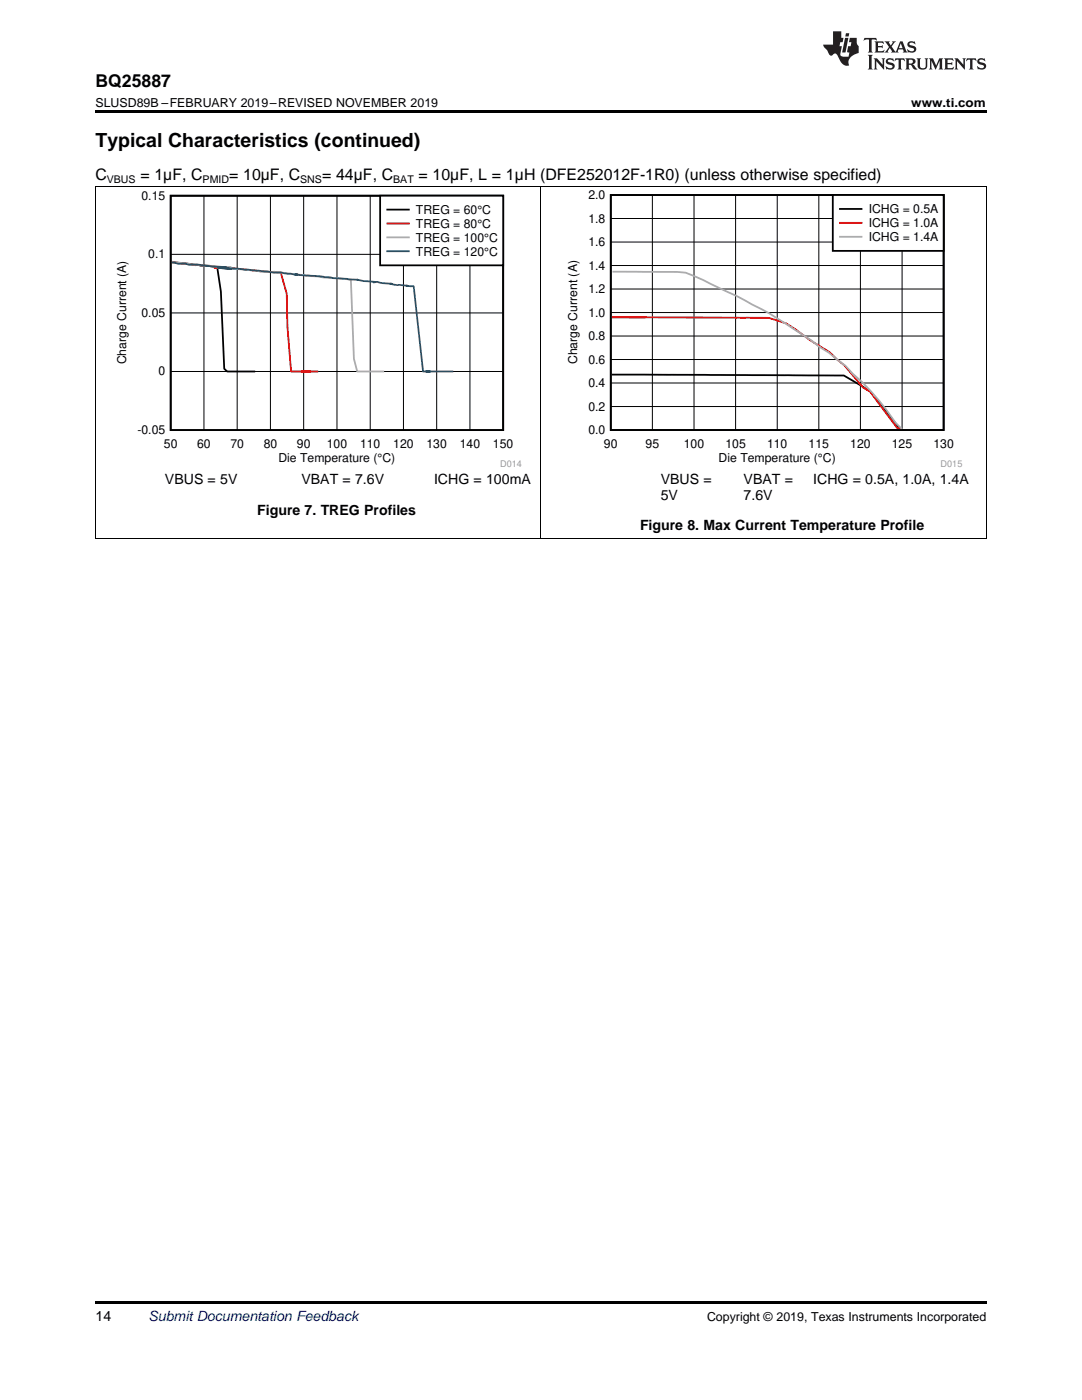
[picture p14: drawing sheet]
<svg xmlns="http://www.w3.org/2000/svg" width="216mm" height="279mm" viewBox="0 0 216 279" stroke-linecap="round" stroke-linejoin="round" font-family="sans-serif">
<defs><g id="words">
<text font-size="3.9" x="19" y="29.3">Typical Characteristics (continued)</text>
<text font-size="3.5" x="19" y="17.3">BQ25887</text>
<g font-size="3.2">
<text x="19" y="36">C</text>
<text x="28" y="36">= 1µF, C</text>
<text x="45.7" y="36">= 10µF, C</text>
<text x="64.3" y="36">= 44µF, C</text>
<text x="83.5" y="36">= 10µF, L = 1µH (DFE252012F-1R0) (unless otherwise specified)</text>
</g>
<g font-size="2.8">
<text x="32.9" y="96.5">VBUS = 5V</text>
<text x="60.1" y="96.5">VBAT = 7.6V</text>
<text x="86.6" y="96.5">ICHG = 100mA</text>
<text x="131.8" y="96.5">VBUS =</text>
<text x="131.8" y="99.7">5V</text>
<text x="148.4" y="96.5">VBAT =</text>
<text x="148.4" y="99.7">7.6V</text>
<text x="162.3" y="96.5">ICHG = 0.5A, 1.0A, 1.4A</text>
<text x="51.3" y="102.9">Figure 7. TREG Profiles</text>
<text x="127.7" y="105.8">Figure 8. Max Current Temperature Profile</text>
<text x="19" y="263.6">14</text>
</g>
<text font-size="2.8" fill="#0000c8" x="29.6" y="263.6">Submit Documentation Feedback</text>
<g font-size="2.5">
<text x="19" y="21.4">SLUSD89B –FEBRUARY 2019–REVISED NOVEMBER 2019</text>
<text x="181.8" y="21.4">www.ti.com</text>
<text x="141.1" y="263.6">Copyright © 2019, Texas Instruments Incorporated</text>
</g>
<g font-size="2.4">
<text x="28.2" y="39.9">0.15</text>
<text x="117.4" y="39.7">2.0</text>
<text x="83" y="42.7">TREG = 60°C</text>
<text x="83" y="45.5">TREG = 80°C</text>
<text x="117.4" y="44.4">1.8</text>
<text x="173.3" y="42.6">ICHG = 0.5A</text>
<text x="173.3" y="45.3">ICHG = 1.0A</text>
<text x="29.6" y="51.6">0.1</text>
<text x="83" y="48.2">TREG = 100°C</text>
<text x="83" y="51">TREG = 120°C</text>
<text x="117.4" y="53.8">1.4</text>
<text x="117.4" y="49.1">1.6</text>
<text x="173.3" y="48.1">ICHG = 1.4A</text>
<text x="117.4" y="58.5">1.2</text>
<text x="28.2" y="63.2">0.05</text>
<text x="117.4" y="63.2">1.0</text>
<text x="117.4" y="67.9">0.8</text>
<text x="25.2" y="72.7" transform="rotate(-90 25.2 72.7)">Charge Current (A)</text>
<text x="31.6" y="74.9">0</text>
<text x="115.2" y="72.7" transform="rotate(-90 115.2 72.7)">Charge Current (A)</text>
<text x="117.4" y="77.2">0.4</text>
<text x="117.4" y="72.5">0.6</text>
<text x="117.4" y="81.9">0.2</text>
<text x="27.4" y="86.6">-0.05</text>
<text x="32.7" y="89.4">50</text>
<text x="39.3" y="89.4">60</text>
<text x="46" y="89.4">70</text>
<text x="52.6" y="89.4">80</text>
<text x="59.2" y="89.4">90</text>
<text x="65.2" y="89.4">100</text>
<text x="71.8" y="89.4">110</text>
<text x="78.5" y="89.4">120</text>
<text x="85.1" y="89.4">130</text>
<text x="91.7" y="89.4">140</text>
<text x="98.4" y="89.4">150</text>
<text x="117.4" y="86.6">0.0</text>
<text x="120.5" y="89.4">90</text>
<text x="128.8" y="89.4">95</text>
<text x="136.4" y="89.4">100</text>
<text x="144.7" y="89.4">105</text>
<text x="153" y="89.4">110</text>
<text x="161.3" y="89.4">115</text>
<text x="169.6" y="89.4">120</text>
<text x="178" y="89.4">125</text>
<text x="186.3" y="89.4">130</text>
<text x="55.6" y="92.2">Die Temperature (°C)</text>
<text x="143.4" y="92.2">Die Temperature (°C)</text>
</g>
<g font-size="2.1">
<text x="21.3" y="36.6">VBUS</text>
<text x="40.4" y="36.6">PMID</text>
<text x="59.9" y="36.6">SNS</text>
<text x="78.5" y="36.6">BAT</text>
</g>
<g font-size="1.8" fill="#999">
<text x="99.8" y="93.2">D014</text>
<text x="187.7" y="93.2">D015</text>
</g>
</g></defs>
<path d="M19 107.5l.2 .1zM196.7 107.5l.1 .1zM19 259.7h177.8v.5h-177.8z" fill="#000"/>
<path d="M19.1 37.2v70.4M107.9 37.2v70.4M196.8 37.2v70.4M19 107.5h177.8" fill="none" stroke="#000" stroke-width=".2"/>
<path d="M22.8 38.1h81.4v55.2h-81.4z" fill-rule="evenodd" fill="#fff"/>
<path d="M34.1 39.1h66.3v46.7h-66.3zM34.2 52.3l9.1 1.1 .8 4.8 .6 15.4 .6 .5h5.6" fill="none" stroke="#000" stroke-width=".36"/>
<path d="M40.7 39.1v46.7M47.3 39.1v46.7M54 39.1v46.7M60.6 39.1v46.7M67.2 39.1v46.7M73.9 39.1v46.7M80.5 39.1v46.7M87.1 39.1v46.7M93.8 39.1v46.7M34.1 50.8h66.3M34.1 74.1h66.3M34.1 62.5h66.3" fill="none" stroke="#000" stroke-width=".2"/>
<path d="M34.2 52.4l3.5 .3 1.3 .2 2.7 .1 3.8 .5h-2.7l.4-.1 3.7 .1 3.6 .5 .3-.1 .6 .2 4.6 .3 1.2 4.2 .2 6.6 .7 8.9h5.4" fill="none" stroke="#f00" stroke-width=".36"/>
<path d="M34.2 52.3l3.4 .3 .7 .2 6.5 .5h-1.6l2.9 .1h-2.5l.9 .2 5 .2 2.5 .4 4 .2 5.3 .7 2.8 .1-.1 .1 1.9 .2h1.5l2.6 .3 .6 15.8 .7 2.5h5.4" fill="none" stroke="#aaa" stroke-width=".36"/>
<path d="M34.2 52.4l1.4 .3 1.4-.1 .7 .3 1.9-.1 2.8 .4 2.7 .1-1.7 .1 2.7 .3-2.6-.2 4.8 .2 18.2 1.8 4.9 .3h-.1l1.3 .3 2.1 .1-.2 .2 .8-.1 3.9 .6 3.3 .2 1.9 17h6.1" fill="none" stroke="#295c75" stroke-width=".36"/>
<path d="M75.9 39.1h24.5v13.9h-24.5z" fill-rule="evenodd" fill="#fff"/>
<path d="M75.9 39.1h24.5v13.9h-24.5zM77.3 41.8h4.3" fill="none" stroke="#000" stroke-width=".36"/>
<path d="M77.3 44.6h4.3" fill="none" stroke="#f00" stroke-width=".36"/>
<path d="M77.3 47.4h4.3" fill="none" stroke="#aaa" stroke-width=".36"/>
<path d="M77.3 50.1h4.3" fill="none" stroke="#295c75" stroke-width=".36"/>
<path d="M112.8 37.9h79.2v55.4h-79.2z" fill-rule="evenodd" fill="#fff"/>
<path d="M121.9 38.9h66.4v46.9h-66.4zM122 74.8l46.4 .1 5.3 3.3 5.9 7.4" fill="none" stroke="#000" stroke-width=".36"/>
<g fill="none" stroke="#000" stroke-width=".2">
<path d="M130.2 38.9v46.9M138.5 38.9v46.9M146.8 38.9v46.9M155.1 38.9v46.9M163.4 38.9v46.9M171.7 38.9v46.9M180 38.9v46.9M121.9 57.7h66.4M121.9 53h66.4M121.9 48.3h66.4M121.9 43.6h66.4M121.9 76.4h66.4"/>
<path d="M121.9 71.7h66.4M121.9 67.1h66.4M121.9 62.4h66.4M121.9 81.1h66.4"/>
</g>
<path d="M122 63.3h6.9h-6.9M122 63.3l29.9 .1a11.9 11.9 0 0 1 8.2 3.3l1.5 1.2 3.9 2.4 1.4 1.3 1.6 1.4 3.7 4.3 1.5 .9 5.3 7.2 .7 .2" fill="none" stroke="#f00" stroke-width=".36"/>
<path d="M122.2 54.2l13 .1 1.6 .1 3.5 1.5a142.5 142.5 0 0 1 16.5 8.7l8.6 5.8 3.3 2.6 1.5 1.6a46.4 46.4 0 0 1 8.5 9.7l1.3 1.3" fill="none" stroke="#aaa" stroke-width=".36"/>
<path d="M166.2 38.9h22.1v11.2h-22.1z" fill-rule="evenodd" fill="#fff"/>
<path d="M166.2 38.9h22.1v11.2h-22.1zM167.6 41.7h4.3" fill="none" stroke="#000" stroke-width=".36"/>
<path d="M167.6 44.5h4.3" fill="none" stroke="#f00" stroke-width=".36"/>
<path d="M167.6 47.3h4.3" fill="none" stroke="#aaa" stroke-width=".36"/>
<path d="M19 37.2h177.8" fill="none" stroke="#000" stroke-width=".2"/>
<path d="M19 22h177.8v.5h-177.8z" fill="#000"/>
<g fill="#231f20">
<path d="M172.5 7.6l-.1 .5 .4-.2h.6v.1v2.1l-.2 .4h.9l-.2-.4v-2.1l.1-.1h.5l.5 .2-.2-.5zM174.5 8.3l.2 .3v1.5l-.2 .4h1.8l.2-.6a1.04 1.04 0 0 1-1.3 .2v-.7h.6l.3 .2v-.6l-.3 .2h-.6v-.6l.8-.1 .4 .3-.2-.5zM176.5 8.3l.9 1.1-.9 1.1h.8l-.2-.2 .4-.7 .5 .7-.2 .2h1.5l-.2-.2 .2-.4h.9l.1 .4-.2 .2h1l-.3-.3-.7-1.9h-.5l-.9 2-.8-1 .9-1h-.8l.1 .3-.4 .5-.3-.6 .1-.2zM179.7 8.6l.4 1h-.7zM181.3 8.4a.63 .63 0 0 0-.2 .7 .63 .63 0 0 0 .6 .4l.6 .2 .1 .2a.75 .75 0 0 1-.7 .4 .75 .75 0 0 1-.6-.5l.1 .7 .1-.1a1.11 1.11 0 0 0 1.5-.6 1.13 1.13 0 0 0-1.2-.8l-.1-.4a1.04 1.04 0 0 1 1.2 .2l-.2-.5-.2 .1-.4-.2zM173.2 10.9l.2 .4v2.2l-.2 .4h1l-.3-.4v-2.2l.3-.4zM174.3 11.6l.3 .4v1.5l-.3 .4h.8l-.2-.4v-1.3l1.5 1.7v-1.9l.2-.4h-.7l.2 .4v.9l-1.1-1.3zM177 11.8a.62 .62 0 0 0-.2 .7 .62 .62 0 0 0 .6 .4l.6 .1 .1 .3a.76 .76 0 0 1-.7 .3 .76 .76 0 0 1-.7-.4l.2 .7 .1-.1a1.11 1.11 0 0 0 1.5-.6 1.13 1.13 0 0 0-1.2-.8l-.1-.4a1.04 1.04 0 0 1 1.2 .2l-.2-.6-.2 .1-.5-.1zM178.7 11.6l-.2 .6a.61 .61 0 0 1 .8-.3v1.6l-.2 .4h.9l-.2-.4v-1.6a.63 .63 0 0 1 .7 .3l-.1-.6zM180.6 11.6l.3 .4v1.5l-.3 .4h1l-.2-.2-.1-.8 .6 .2a.76 .76 0 0 0 1.2 .7l-1-1a.58 .58 0 0 0 .6-.5 .58 .58 0 0 0-.5-.6zM181.4 11.9h.1a.45 .45 0 0 1 .5 .1 .45 .45 0 0 1 .1 .5l-.8 .2zM182.9 11.6l.2 .2a2.17 2.17 0 0 0 .3 1.9 .99 .99 0 0 0 1.6-.6v-1.1l.2-.4h-.7l.2 .2a1.92 1.92 0 0 1-.2 1.8 .6 .6 0 0 1-.9-.5v-1.1l.2-.4zM185.4 11.6l.2 .4v1.5l-.2 .4h.7l-.2-.4v-1.4l.8 1.8 .8-1.8v1.4l-.2 .4h.9l-.2-.4v-1.5l.2-.4h-.8l-.6 1.5-.6-1.5zM188.4 11.6l.2 .4v1.5l-.2 .4h1.8l.1-.6a1.04 1.04 0 0 1-1.2 .1v-.6h.5l.4 .2v-.6l-.4 .2h-.5v-.7h.8l.3 .3-.1-.6zM190.5 11.6l.2 .4v1.5l-.2 .4h.7l-.2-.4v-1.3l1.5 1.7v-1.9l.2-.4h-.7l.2 .4v.9l-1.1-1.3zM192.9 11.6l-.1 .6a.61 .61 0 0 1 .7-.3l.1 1.6-.3 .4h1l-.3-.4 .1-1.6a.63 .63 0 0 1 .7 .3l-.1-.6zM195.2 11.8a.62 .62 0 0 0-.2 .7 .62 .62 0 0 0 .6 .4l.6 .1 .1 .3a.76 .76 0 0 1-.7 .3 .76 .76 0 0 1-.6-.4l.1 .7 .1-.1a1.11 1.11 0 0 0 1.6-.6 1.13 1.13 0 0 0-1.3-.8l-.1-.4a1.04 1.04 0 0 1 1.2 .2l-.1-.6-.2 .1-.5-.1z"/>
<path d="M166.2 6.3v2.6h-1.9v.4l.8 .9a.91 .91 0 0 0 1 .8 .56 .56 0 0 1 .5-.3 .56 .56 0 0 1 .5 .3l.4 .8a1.53 1.53 0 0 0 1.9 1.2 1.54 1.54 0 0 1 1-2.1l.9-.3v-1.4a1.52 1.52 0 0 1-.4-1.6h-1.3l-.2 .8h.5l-.2 .8h-.5l-.1 1v.2l.4 .1-.2 .8a1.93 1.93 0 0 1-1.6-.3l.3-1.8h-.5l.2-.8h.4l.2-.8h-.4v-1.3zM168.6 7.6l-.6 2.9h.7l.6-2.9zM168.8 6.6l-.1 .7h.6l.2-.7z"/>
</g>
<use href="#words"/>
</svg>
